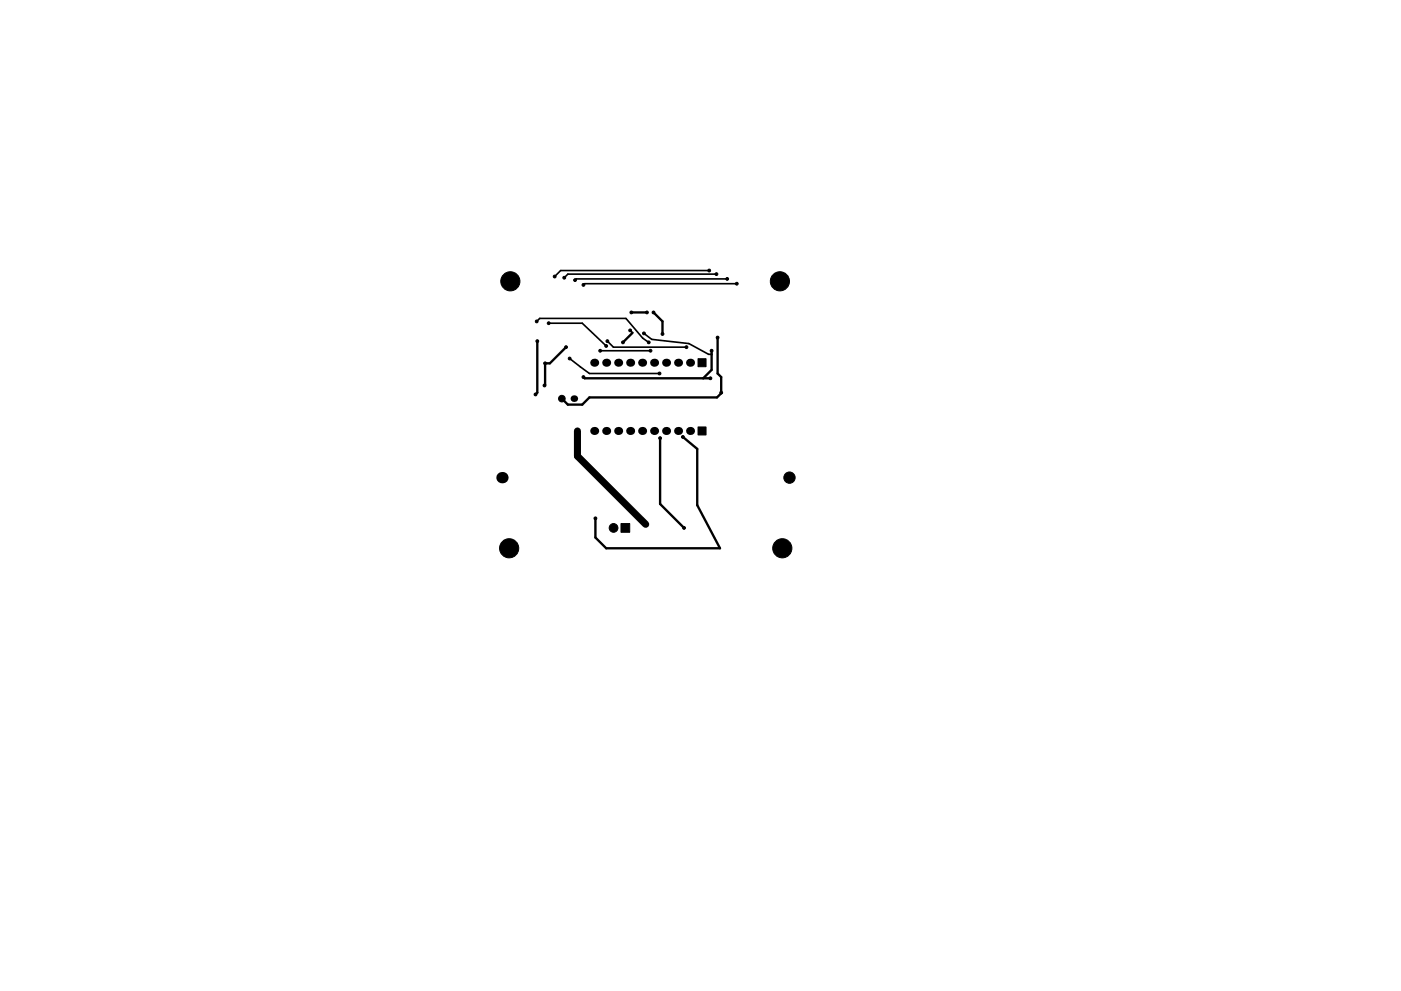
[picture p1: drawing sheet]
<svg xmlns="http://www.w3.org/2000/svg" width="297mm" height="210mm" viewBox="0 0 297 210" stroke-linecap="round" stroke-linejoin="round" font-family="sans-serif">
<g fill="#000" stroke="#000" stroke-width=".21">
<path d="M148 76.1h1.7v1.7h-1.7zM148 90.6h1.7v1.7h-1.7zM131.7 111.1h1.8v1.8h-1.8z"/>
<circle cx="108.2" cy="59.7" r="2.03"/>
<circle cx="117.6" cy="58.7" r=".3"/>
<circle cx="119.6" cy="58.9" r=".3"/>
<circle cx="121.9" cy="59.4" r=".3"/>
<circle cx="150.4" cy="57.4" r=".3"/>
<circle cx="151.9" cy="58.2" r=".3"/>
<circle cx="154.2" cy="59.2" r=".3"/>
<circle cx="165.4" cy="59.7" r="2.03"/>
<circle cx="113.8" cy="68.2" r=".3"/>
<circle cx="113.9" cy="72.4" r=".3"/>
<circle cx="115.6" cy="77.1" r=".3"/>
<circle cx="116.3" cy="68.6" r=".3"/>
<circle cx="120" cy="73.7" r=".3"/>
<circle cx="120.8" cy="76.1" r=".3"/>
<circle cx="123.7" cy="60.4" r=".3"/>
<circle cx="127.3" cy="74.4" r=".3"/>
<circle cx="128.5" cy="73.4" r=".3"/>
<circle cx="128.8" cy="72.4" r=".3"/>
<circle cx="132.1" cy="72.6" r=".3"/>
<circle cx="133.6" cy="70.1" r=".3"/>
<circle cx="133.9" cy="66.3" r=".3"/>
<circle cx="136.5" cy="70.7" r=".3"/>
<circle cx="137.2" cy="66.3" r=".3"/>
<circle cx="137.5" cy="72.6" r=".3"/>
<circle cx="137.9" cy="74.4" r=".3"/>
<circle cx="138.6" cy="66.3" r=".3"/>
<circle cx="139.8" cy="79.2" r=".3"/>
<circle cx="140.5" cy="70.9" r=".3"/>
<circle cx="145.5" cy="73.7" r=".3"/>
<circle cx="150.9" cy="74.4" r=".3"/>
<circle cx="152.1" cy="71.6" r=".3"/>
<circle cx="156.2" cy="60.2" r=".3"/>
<circle cx="113.5" cy="83.7" r=".3"/>
<circle cx="115.4" cy="81.8" r=".3"/>
<circle cx="119.1" cy="84.6" r=".7"/>
<circle cx="122.4" cy="91.4" r=".3"/>
<circle cx="123.7" cy="80" r=".3"/>
<circle cx="140" cy="93" r=".3"/>
<circle cx="144.8" cy="92.7" r=".3"/>
<circle cx="150.6" cy="80.3" r=".3"/>
<circle cx="152.9" cy="83.3" r=".3"/>
<circle cx="107.9" cy="116.3" r="2.03"/>
<circle cx="126.2" cy="110" r=".3"/>
<circle cx="130.1" cy="112" r=".92"/>
<circle cx="136.9" cy="111.2" r=".3"/>
<circle cx="145" cy="112" r=".3"/>
<circle cx="165.9" cy="116.3" r="2.03"/>
<circle cx="167.4" cy="101.3" r="1.2"/>
</g>
<g fill="#000">
<circle cx="126" cy="77" r=".85"/>
<circle cx="128.5" cy="77" r=".85"/>
<circle cx="131.1" cy="77" r=".85"/>
<circle cx="133.6" cy="77" r=".85"/>
<circle cx="136.1" cy="77" r=".85"/>
<circle cx="138.7" cy="77" r=".85"/>
<circle cx="141.2" cy="77" r=".85"/>
<circle cx="143.8" cy="77" r=".85"/>
<circle cx="146.3" cy="77" r=".85"/>
<circle cx="121.7" cy="84.6" r=".7"/>
<circle cx="126" cy="91.4" r=".85"/>
<circle cx="128.5" cy="91.4" r=".85"/>
<circle cx="131.1" cy="91.4" r=".85"/>
<circle cx="133.6" cy="91.4" r=".85"/>
<circle cx="136.1" cy="91.4" r=".85"/>
<circle cx="138.7" cy="91.4" r=".85"/>
<circle cx="141.2" cy="91.4" r=".85"/>
<circle cx="143.8" cy="91.4" r=".85"/>
<circle cx="146.3" cy="91.4" r=".85"/>
<circle cx="106.4" cy="101.3" r="1.2"/>
</g>
<path d="M122.4 91.4v5.4l14.5 14.4" fill="none" stroke="#000" stroke-width="1.5"/>
<path d="M113.9 72.4v10.9l-.4 .4M120 73.7l-3.4 3.4h-1v4.6l-.2 .1M133.9 66.3h3.3M134.1 70.6l-2 2M138.6 66.3l1.9 1.9v2.7M150.9 74.4v4.1l-1.8 1.8M152.1 71.6v7.6l.8 .8v3.4l-.9 .9h-27l-1.6 1.5h-3l-1.3-1.2M123.7 80l.3 .3h26.6M140 93v13.9l5 5.1M144.8 92.7l3 2.5v12l4.9 9.1h-24.2l-2.3-2.3v-4" fill="none" stroke="#000" stroke-width=".5"/>
<path d="M150.4 57.4h-31.5l-1.3 1.3M151.9 58.2h-31.5l-.8 .7M154.2 59.2h-32l-.3 .2M113.8 68.2l.6-.6h18.3l3.6 4.1 1.2 .9M116.3 68.6h7.1l5.1 4.8M120.8 76.1l4.2 3.1h14.8M127.3 74.4h10.6M128.8 72.4l1.2 1.3h15.5M133.6 70.1l.5 .5M136.5 70.7l1.7 1.3 7.8 .9 4.2 2.3h.7M156.2 60.2h-32.2l-.3 .2" fill="none" stroke="#000" stroke-width=".35"/>
</svg>
